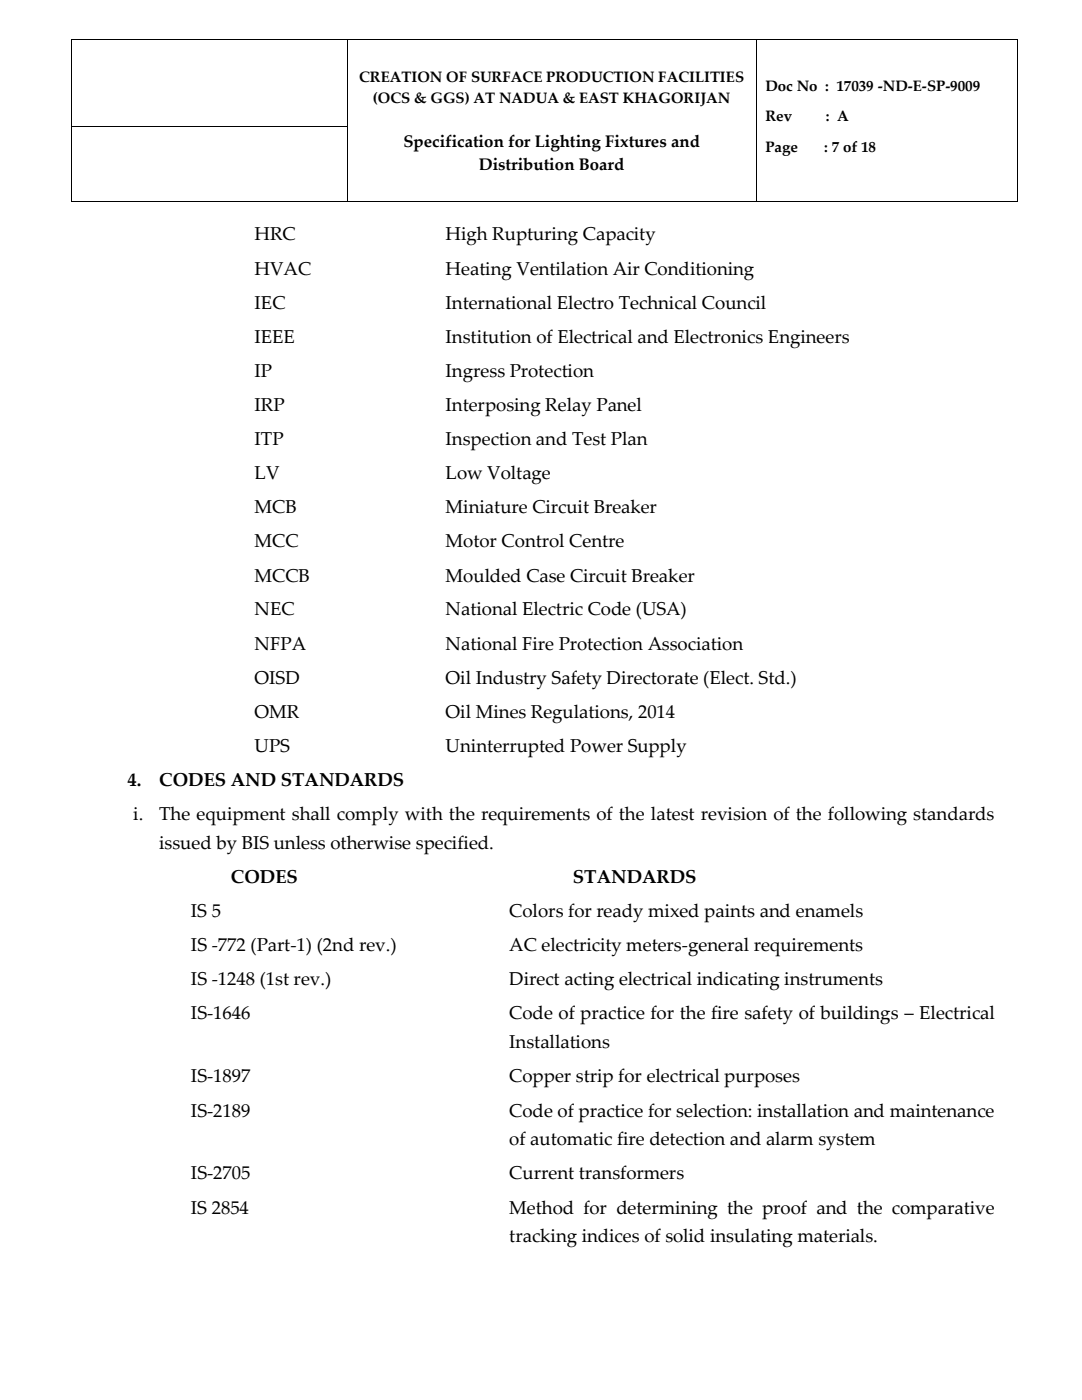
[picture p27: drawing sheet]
<svg xmlns="http://www.w3.org/2000/svg" width="216mm" height="279mm" viewBox="0 0 216 279" stroke-linecap="round" stroke-linejoin="round" font-family="sans-serif">
<defs><g id="words">
<g font-size="3.7">
<text x="50.8" y="48">HRC</text>
<text x="88.9" y="48">High Rupturing Capacity</text>
<text x="50.8" y="54.8">HVAC</text>
<text x="88.9" y="54.8">Heating Ventilation Air Conditioning</text>
<text x="50.8" y="61.6">IEC</text>
<text x="88.9" y="61.6">International Electro Technical Council</text>
<text x="50.8" y="68.4">IEEE</text>
<text x="88.9" y="68.4">Institution of Electrical and Electronics Engineers</text>
<text x="50.8" y="75.2">IP</text>
<text x="88.9" y="75.2">Ingress Protection</text>
<text x="50.8" y="82">IRP</text>
<text x="88.9" y="82">Interposing Relay Panel</text>
<text x="50.8" y="88.8">ITP</text>
<text x="88.9" y="88.8">Inspection and Test Plan</text>
<text x="50.8" y="95.6">LV</text>
<text x="88.9" y="95.6">Low Voltage</text>
<text x="50.8" y="102.4">MCB</text>
<text x="88.9" y="102.4">Miniature Circuit Breaker</text>
<text x="50.8" y="109.2">MCC</text>
<text x="88.9" y="109.2">Motor Control Centre</text>
<text x="50.8" y="116.1">MCCB</text>
<text x="88.9" y="116.1">Moulded Case Circuit Breaker</text>
<text x="50.8" y="122.8">NEC</text>
<text x="88.9" y="122.8">National Electric Code (USA)</text>
<text x="50.8" y="129.6">NFPA</text>
<text x="88.9" y="129.6">National Fire Protection Association</text>
<text x="50.8" y="136.5">OISD</text>
<text x="88.9" y="136.5">Oil Industry Safety Directorate (Elect. Std.)</text>
<text x="50.8" y="143.3">OMR</text>
<text x="88.9" y="143.3">Oil Mines Regulations, 2014</text>
<text x="50.8" y="150">UPS</text>
<text x="88.9" y="150">Uninterrupted Power Supply</text>
<text x="25.4" y="156.9">4.</text>
<text x="31.8" y="156.9">CODES AND STANDARDS</text>
<text x="26.6" y="163.7">i.</text>
<text x="31.8" y="163.7">The equipment shall comply with the requirements of the latest revision of the following standards</text>
<text x="31.8" y="169.4">issued by BIS unless otherwise specified.</text>
<text x="46.1" y="176.2">CODES</text>
<text x="114.3" y="176.2">STANDARDS</text>
<text x="38.1" y="183">IS 5</text>
<text x="101.6" y="183">Colors for ready mixed paints and enamels</text>
<text x="38.1" y="189.8">IS -772 (Part-1) (2nd rev.)</text>
<text x="101.6" y="189.8">AC electricity meters-general requirements</text>
<text x="38.1" y="196.7">IS -1248 (1st rev.)</text>
<text x="101.6" y="196.7">Direct acting electrical indicating instruments</text>
<text x="38.1" y="203.4">IS-1646</text>
<text x="101.6" y="203.4">Code of practice for the fire safety of buildings – Electrical</text>
<text x="101.6" y="209.2">Installations</text>
<text x="38.1" y="216">IS-1897</text>
<text x="101.6" y="216">Copper strip for electrical purposes</text>
<text x="38.1" y="222.8">IS-2189</text>
<text x="101.6" y="222.8">Code of practice for selection: installation and maintenance</text>
<text x="101.6" y="228.6">of automatic fire detection and alarm system</text>
<text x="38.1" y="235.4">IS-2705</text>
<text x="101.6" y="235.4">Current transformers</text>
<text x="38.1" y="242.2">IS 2854</text>
<text x="101.6" y="242.2">Method for determining the proof and the comparative</text>
<text x="101.6" y="247.9">tracking indices of solid insulating materials.</text>
</g>
<g font-size="3.3">
<text x="80.5" y="29.4">Specification for Lighting Fixtures and</text>
<text x="95.5" y="33.9">Distribution Board</text>
</g>
<g font-size="3">
<text x="71.6" y="16.4">CREATION OF SURFACE PRODUCTION FACILITIES</text>
<text x="74.4" y="20.5">(OCS &amp; GGS) AT NADUA &amp; EAST KHAGORIJAN</text>
<text x="152.7" y="18.2">Doc No : 17039 -ND-E-SP-9009</text>
<text x="152.7" y="24.2">Rev</text>
<text x="164.8" y="24.2">: A</text>
<text x="152.7" y="30.3">Page</text>
<text x="164.5" y="30.3">: 7 of 18</text>
</g>
</g></defs>
<g fill="#000">
<path d="M14.2 7.9h.2v.1h-.2z" fill-rule="evenodd"/>
<path d="M14.2 7.9h.2v.1h-.2z" fill-rule="evenodd"/>
<path d="M69.3 7.9h.1v.1h-.1z" fill-rule="evenodd"/>
<path d="M150.8 7.9h.1v.1h-.1z" fill-rule="evenodd"/>
<path d="M202.9 7.9h.2v.1h-.2z" fill-rule="evenodd"/>
<path d="M202.9 7.9h.2v.1h-.2z" fill-rule="evenodd"/>
<path d="M14.2 25.1h.2v.1h-.2z" fill-rule="evenodd"/>
<path d="M69.3 25.1h.1v.1h-.1z" fill-rule="evenodd"/>
<path d="M150.8 25.1h.1v.1h-.1z" fill-rule="evenodd"/>
<path d="M202.9 25.1h.2v.1h-.2z" fill-rule="evenodd"/>
<path d="M14.2 40.2h.2v.2h-.2z" fill-rule="evenodd"/>
<path d="M14.2 40.2h.2v.2h-.2z" fill-rule="evenodd"/>
<path d="M69.3 40.2h.1v.2h-.1z" fill-rule="evenodd"/>
<path d="M150.8 40.2h.1v.2h-.1z" fill-rule="evenodd"/>
<path d="M202.9 40.2h.2v.2h-.2z" fill-rule="evenodd"/>
<path d="M202.9 40.2h.2v.2h-.2z" fill-rule="evenodd"/>
</g>
<g fill="none" stroke="#000" stroke-width=".2">
<path d="M14.3 8v17.1M14.4 8h54.9M69.3 8v17.1M69.4 8h81.4M150.9 8v17.1M150.9 8h52M203 8v17.1M14.3 25.2v15M14.4 25.1h54.9M69.3 25.2v15M150.9 25.2v15M203 25.2v15"/>
<path d="M14.4 40.3h54.9M69.4 40.3h81.4M150.9 40.3h52"/>
</g>
<use href="#words"/>
</svg>
